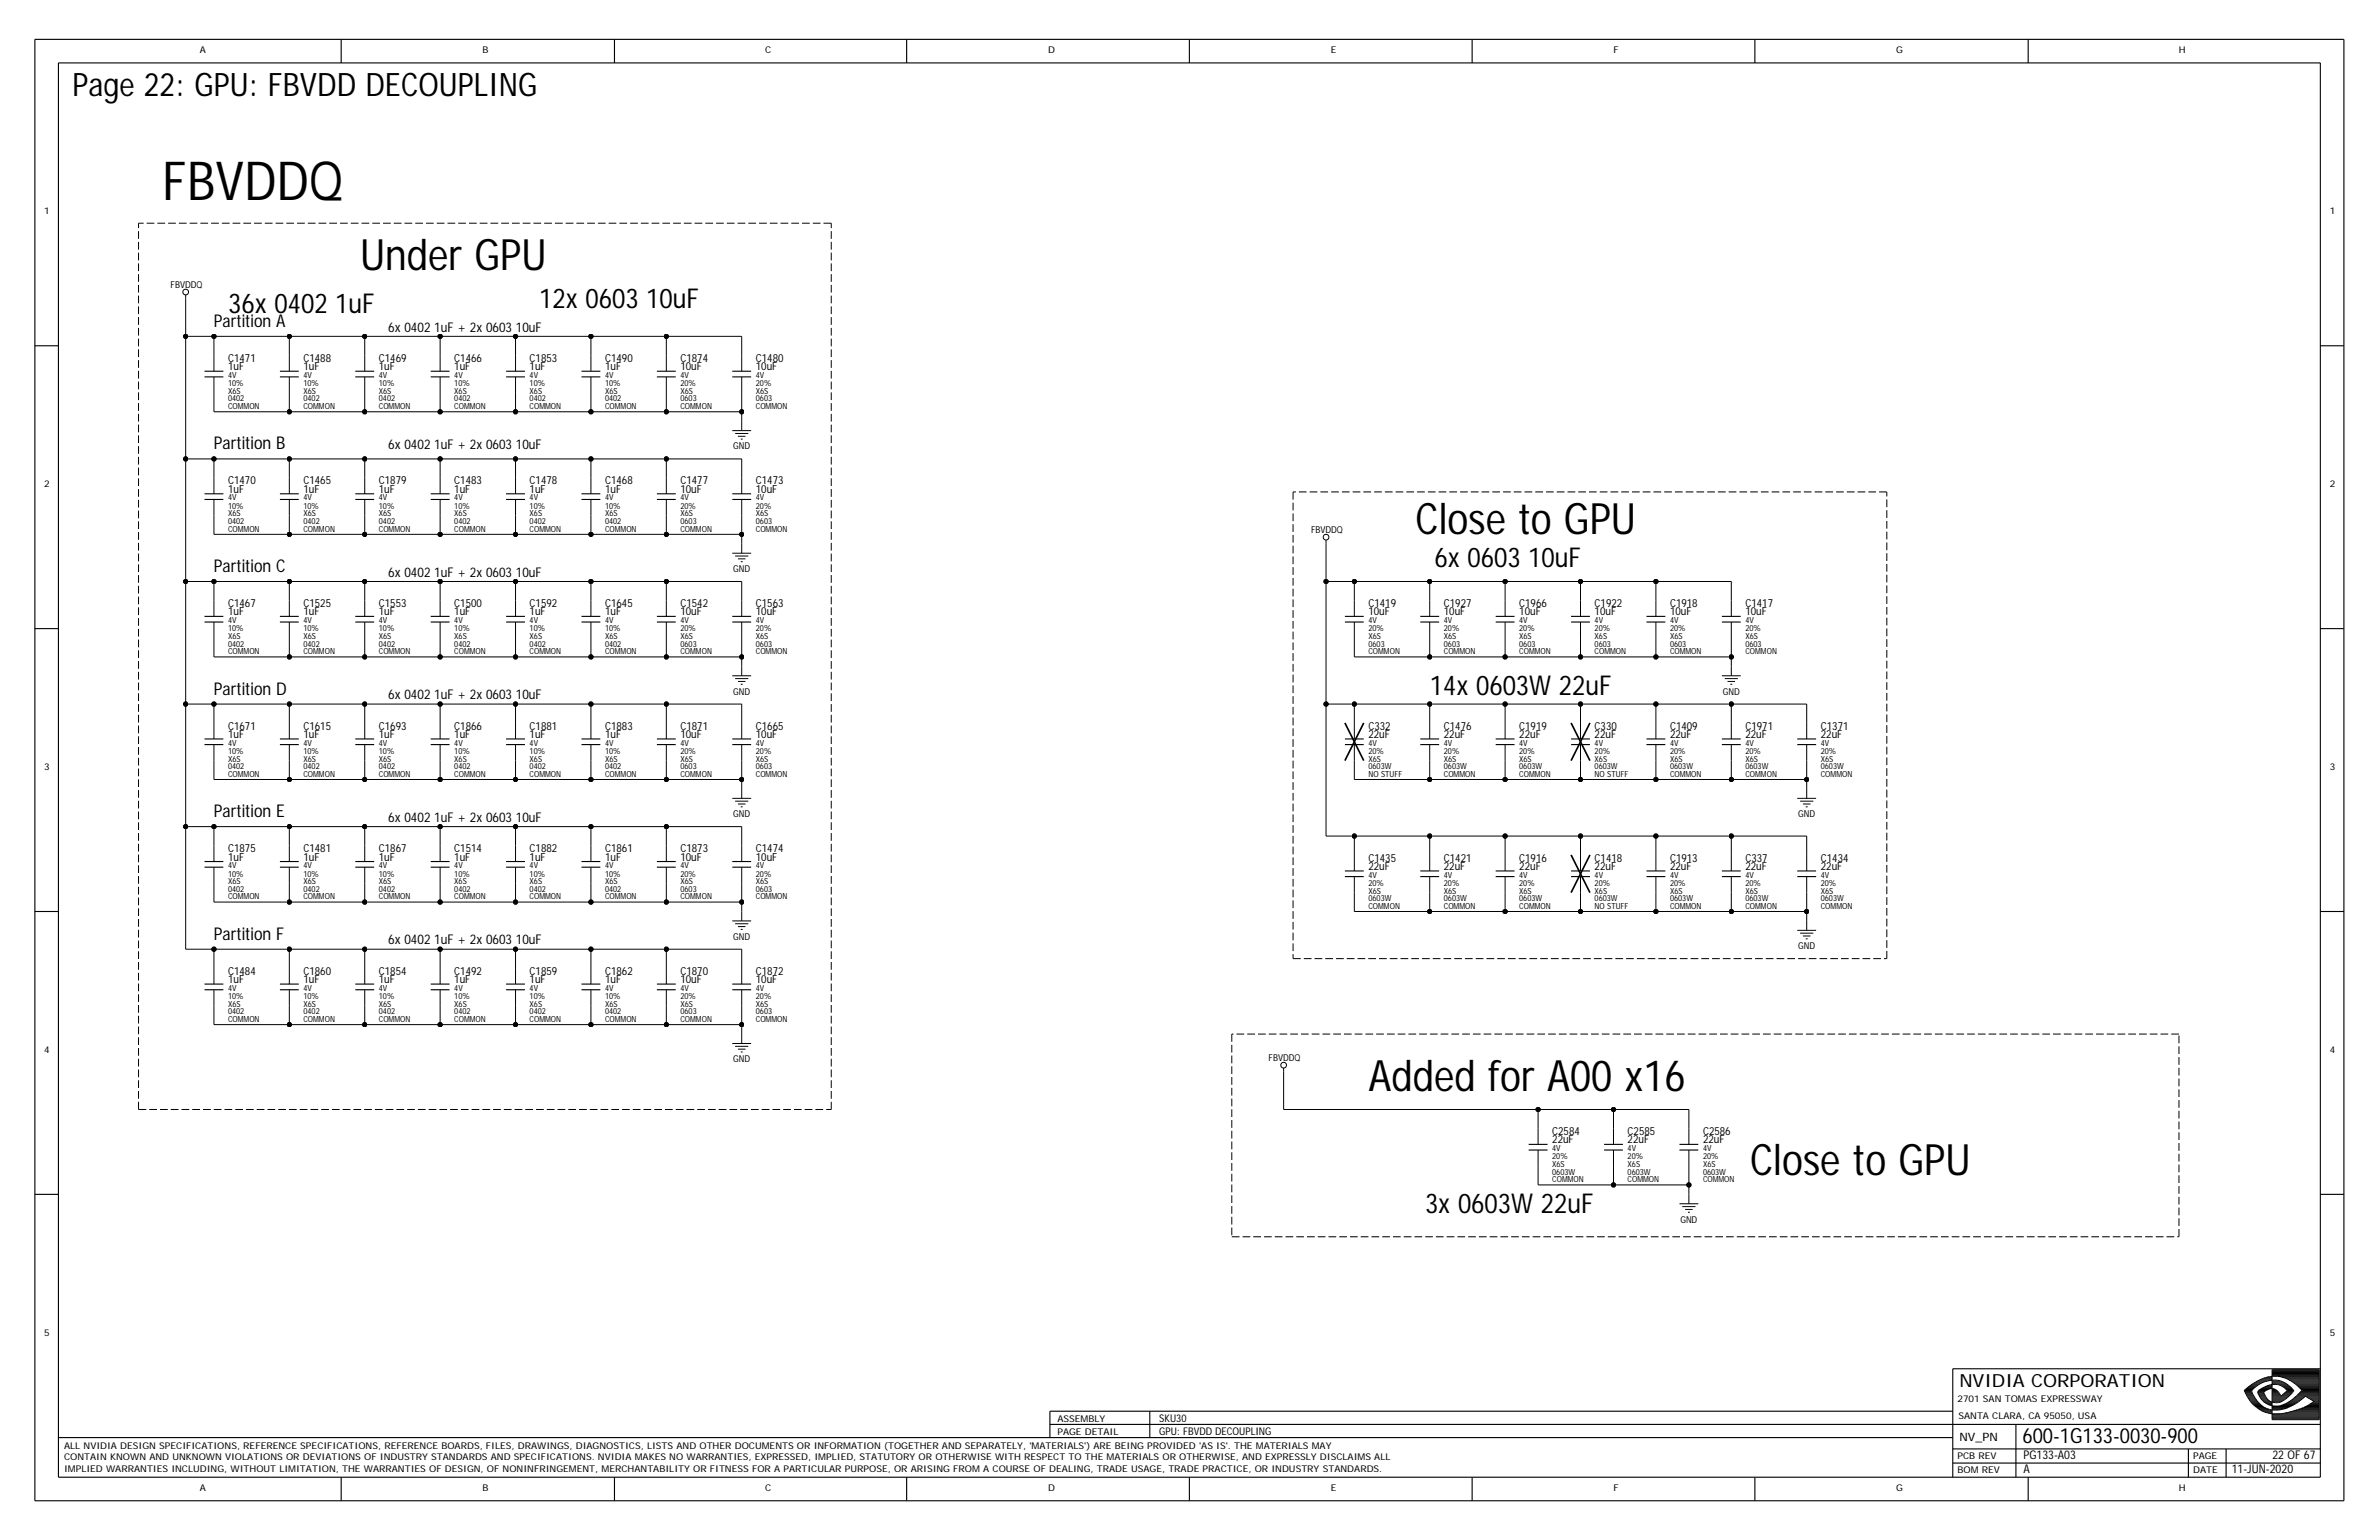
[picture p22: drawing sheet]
<svg xmlns="http://www.w3.org/2000/svg" width="432mm" height="279mm" viewBox="0 0 432 279" stroke-linecap="round" stroke-linejoin="round" font-family="sans-serif">
<defs><g id="words">
<text font-size="9.8" x="29.4" y="36.2">FBVDDQ</text>
<g font-size="7.8">
<text x="65.3" y="49">Under GPU</text>
<text x="256.9" y="96.9">Close to GPU</text>
<text x="248.4" y="197.9">Added for A00 x16</text>
<text x="317.7" y="213.3">Close to GPU</text>
</g>
<text font-size="5.9" x="13.2" y="17.4">Page 22: GPU: FBVDD DECOUPLING</text>
<g font-size="5">
<text x="41.4" y="56.7">36x 0402 1uF</text>
<text x="97.8" y="55.9">12x 0603 10uF</text>
<text x="260.4" y="102.9">6x 0603 10uF</text>
<text x="259.5" y="126">14x 0603W 22uF</text>
<text x="258.6" y="220.1">3x 0603W 22uF</text>
</g>
<text font-size="3.8" x="367.1" y="261.8">600-1G133-0030-900</text>
<text font-size="3.3" x="355.6" y="251.6">NVIDIA CORPORATION</text>
<g font-size="3.2">
<text x="38.8" y="59.3">Partition A</text>
<text x="38.8" y="81.6">Partition B</text>
<text x="38.8" y="103.8">Partition C</text>
<text x="38.8" y="126">Partition D</text>
<text x="38.8" y="148.3">Partition E</text>
<text x="38.8" y="170.5">Partition F</text>
</g>
<g font-size="2.4">
<text x="70.5" y="60.2">6x 0402 1uF + 2x 0603 10uF</text>
<text x="70.5" y="81.6">6x 0402 1uF + 2x 0603 10uF</text>
<text x="70.5" y="104.6">6x 0402 1uF + 2x 0603 10uF</text>
<text x="70.5" y="126.9">6x 0402 1uF + 2x 0603 10uF</text>
<text x="70.5" y="149.1">6x 0402 1uF + 2x 0603 10uF</text>
<text x="70.5" y="171.4">6x 0402 1uF + 2x 0603 10uF</text>
</g>
<g font-size="2.2">
<text x="367.3" y="267.3">A</text>
<text x="367.3" y="264.8">PG133-A03</text>
<text x="405.1" y="267.3">11-JUN-2020</text>
<text x="412.5" y="264.8">22 OF 67</text>
</g>
<text font-size="2.1" x="355.6" y="261.5">NV_PN</text>
<g font-size="2">
<text x="41.4" y="65.6">C1471</text>
<text x="55.1" y="65.6">C1488</text>
<text x="68.8" y="65.6">C1469</text>
<text x="82.5" y="65.6">C1466</text>
<text x="96.1" y="65.6">C1853</text>
<text x="109.8" y="65.6">C1490</text>
<text x="123.5" y="65.6">C1874</text>
<text x="137.2" y="65.6">C1480</text>
<text x="41.4" y="67.2">1uF</text>
<text x="55.1" y="67.2">1uF</text>
<text x="68.8" y="67.2">1uF</text>
<text x="82.5" y="67.2">1uF</text>
<text x="96.1" y="67.2">1uF</text>
<text x="109.8" y="67.2">1uF</text>
<text x="123.5" y="67.2">10uF</text>
<text x="137.2" y="67.2">10uF</text>
<text x="41.4" y="89.4">1uF</text>
<text x="41.4" y="87.9">C1470</text>
<text x="55.1" y="89.4">1uF</text>
<text x="55.1" y="87.9">C1465</text>
<text x="68.8" y="89.4">1uF</text>
<text x="68.8" y="87.9">C1879</text>
<text x="82.5" y="89.4">1uF</text>
<text x="82.5" y="87.9">C1483</text>
<text x="96.1" y="89.4">1uF</text>
<text x="96.1" y="87.9">C1478</text>
<text x="109.8" y="89.4">1uF</text>
<text x="109.8" y="87.9">C1468</text>
<text x="123.5" y="89.4">10uF</text>
<text x="123.5" y="87.9">C1477</text>
<text x="137.2" y="89.4">10uF</text>
<text x="137.2" y="87.9">C1473</text>
<text x="41.4" y="111.7">1uF</text>
<text x="41.4" y="110.1">C1467</text>
<text x="55.1" y="111.7">1uF</text>
<text x="55.1" y="110.1">C1525</text>
<text x="68.8" y="111.7">1uF</text>
<text x="68.8" y="110.1">C1553</text>
<text x="82.5" y="111.7">1uF</text>
<text x="82.5" y="110.1">C1500</text>
<text x="96.1" y="111.7">1uF</text>
<text x="96.1" y="110.1">C1592</text>
<text x="109.8" y="111.7">1uF</text>
<text x="109.8" y="110.1">C1645</text>
<text x="123.5" y="111.7">10uF</text>
<text x="123.5" y="110.1">C1542</text>
<text x="137.2" y="111.7">10uF</text>
<text x="137.2" y="110.1">C1563</text>
<text x="248.4" y="111.7">10uF</text>
<text x="248.4" y="110.1">C1419</text>
<text x="262.1" y="111.7">10uF</text>
<text x="262.1" y="110.1">C1927</text>
<text x="275.8" y="111.7">10uF</text>
<text x="275.8" y="110.1">C1966</text>
<text x="289.4" y="111.7">10uF</text>
<text x="289.4" y="110.1">C1922</text>
<text x="303.1" y="110.1">C1918</text>
<text x="303.1" y="111.7">10uF</text>
<text x="316.8" y="111.7">10uF</text>
<text x="316.8" y="110.1">C1417</text>
<text x="41.4" y="133.9">1uF</text>
<text x="41.4" y="132.4">C1671</text>
<text x="55.1" y="133.9">1uF</text>
<text x="55.1" y="132.4">C1615</text>
<text x="68.8" y="133.9">1uF</text>
<text x="68.8" y="132.4">C1693</text>
<text x="82.5" y="133.9">1uF</text>
<text x="82.5" y="132.4">C1866</text>
<text x="96.1" y="133.9">1uF</text>
<text x="96.1" y="132.4">C1881</text>
<text x="109.8" y="133.9">1uF</text>
<text x="109.8" y="132.4">C1883</text>
<text x="123.5" y="133.9">10uF</text>
<text x="123.5" y="132.4">C1871</text>
<text x="137.2" y="133.9">10uF</text>
<text x="137.2" y="132.4">C1665</text>
<text x="248.4" y="133.9">22uF</text>
<text x="248.4" y="132.4">C332</text>
<text x="262.1" y="133.9">22uF</text>
<text x="262.1" y="132.4">C1476</text>
<text x="275.8" y="133.9">22uF</text>
<text x="275.8" y="132.4">C1919</text>
<text x="289.4" y="133.9">22uF</text>
<text x="289.4" y="132.4">C330</text>
<text x="303.1" y="132.4">C1409</text>
<text x="303.1" y="133.9">22uF</text>
<text x="316.8" y="132.4">C1971</text>
<text x="316.8" y="133.9">22uF</text>
<text x="330.5" y="132.4">C1371</text>
<text x="330.5" y="133.9">22uF</text>
<text x="41.4" y="154.6">C1875</text>
<text x="55.1" y="154.6">C1481</text>
<text x="68.8" y="154.6">C1867</text>
<text x="82.5" y="154.6">C1514</text>
<text x="96.1" y="154.6">C1882</text>
<text x="109.8" y="154.6">C1861</text>
<text x="123.5" y="154.6">C1873</text>
<text x="137.2" y="154.6">C1474</text>
<text x="41.4" y="156.1">1uF</text>
<text x="55.1" y="156.1">1uF</text>
<text x="68.8" y="156.1">1uF</text>
<text x="82.5" y="156.1">1uF</text>
<text x="96.1" y="156.1">1uF</text>
<text x="109.8" y="156.1">1uF</text>
<text x="123.5" y="156.1">10uF</text>
<text x="137.2" y="156.1">10uF</text>
<text x="248.4" y="157.8">22uF</text>
<text x="248.4" y="156.3">C1435</text>
<text x="262.1" y="157.8">22uF</text>
<text x="262.1" y="156.3">C1421</text>
<text x="275.8" y="157.8">22uF</text>
<text x="275.8" y="156.3">C1916</text>
<text x="289.4" y="157.8">22uF</text>
<text x="289.4" y="156.3">C1418</text>
<text x="303.1" y="156.3">C1913</text>
<text x="303.1" y="157.8">22uF</text>
<text x="316.8" y="156.3">C337</text>
<text x="316.8" y="157.8">22uF</text>
<text x="330.5" y="156.3">C1434</text>
<text x="330.5" y="157.8">22uF</text>
<text x="41.4" y="178.4">1uF</text>
<text x="41.4" y="176.8">C1484</text>
<text x="55.1" y="178.4">1uF</text>
<text x="55.1" y="176.8">C1860</text>
<text x="68.8" y="178.4">1uF</text>
<text x="68.8" y="176.8">C1854</text>
<text x="82.5" y="178.4">1uF</text>
<text x="82.5" y="176.8">C1492</text>
<text x="96.1" y="178.4">1uF</text>
<text x="96.1" y="176.8">C1859</text>
<text x="109.8" y="178.4">1uF</text>
<text x="109.8" y="176.8">C1862</text>
<text x="123.5" y="178.4">10uF</text>
<text x="123.5" y="176.8">C1870</text>
<text x="137.2" y="178.4">10uF</text>
<text x="137.2" y="176.8">C1872</text>
<text x="281.7" y="205.9">C2584</text>
<text x="281.7" y="207.5">22uF</text>
<text x="295.4" y="205.9">C2585</text>
<text x="295.4" y="207.5">22uF</text>
<text x="309.1" y="205.9">C2586</text>
<text x="309.1" y="207.5">22uF</text>
</g>
<g font-size="1.9">
<text x="210.4" y="257.9">SKU30</text>
<text x="210.4" y="260.3">GPU: FBVDD DECOUPLING</text>
</g>
<g font-size="1.7">
<text x="36.3" y="9.7">A</text>
<text x="87.6" y="9.7">B</text>
<text x="138.9" y="9.7">C</text>
<text x="190.2" y="9.7">D</text>
<text x="241.5" y="9.7">E</text>
<text x="292.9" y="9.7">F</text>
<text x="344.2" y="9.7">G</text>
<text x="395.5" y="9.7">H</text>
<text x="8" y="38.8">1</text>
<text x="422.9" y="38.8">1</text>
<text x="31" y="52.3">FBVDDQ</text>
<text x="133.1" y="81.6">GND</text>
<text x="8" y="88.4">2</text>
<text x="422.9" y="88.4">2</text>
<text x="238" y="96.8">FBVDDQ</text>
<text x="133.1" y="103.8">GND</text>
<text x="133.1" y="126">GND</text>
<text x="312.7" y="126">GND</text>
<text x="8" y="139.7">3</text>
<text x="422.9" y="139.7">3</text>
<text x="133.1" y="148.3">GND</text>
<text x="326.4" y="148.3">GND</text>
<text x="133.1" y="170.5">GND</text>
<text x="326.4" y="172.2">GND</text>
<text x="8" y="191">4</text>
<text x="422.9" y="191">4</text>
<text x="133.1" y="192.7">GND</text>
<text x="230.3" y="192.6">FBVDDQ</text>
<text x="305" y="221.8">GND</text>
<text x="8" y="242.3">5</text>
<text x="422.9" y="242.3">5</text>
<text x="191.9" y="257.9">ASSEMBLY</text>
<text x="355.3" y="254.3">2701 SAN TOMAS EXPRESSWAY</text>
<text x="355.5" y="257.4">SANTA CLARA, CA 95050, USA</text>
<text x="11.6" y="262.9">ALL NVIDIA DESIGN SPECIFICATIONS, REFERENCE SPECIFICATIONS, REFERENCE BOARDS, FILES, DRAWINGS, DIAGNOSTICS, LISTS AND OTHER DOCUMENTS OR INFORMATION (TOGETHER AND SEPARATELY, 'MATERIALS') ARE BEING PROVIDED 'AS IS'. THE MATERIALS MAY</text>
<text x="191.9" y="260.3">PAGE DETAIL</text>
<text x="11.6" y="264.9">CONTAIN KNOWN AND UNKNOWN VIOLATIONS OR DEVIATIONS OF INDUSTRY STANDARDS AND SPECIFICATIONS. NVIDIA MAKES NO WARRANTIES, EXPRESSED, IMPLIED, STATUTORY OR OTHERWISE WITH RESPECT TO THE MATERIALS OR OTHERWISE, AND EXPRESSLY DISCLAIMS ALL</text>
<text x="11.6" y="267.2">IMPLIED WARRANTIES INCLUDING, WITHOUT LIMITATION, THE WARRANTIES OF DESIGN, OF NONINFRINGEMENT, MERCHANTABILITY OR FITNESS FOR A PARTICULAR PURPOSE, OR ARISING FROM A COURSE OF DEALING, TRADE USAGE, TRADE PRACTICE, OR INDUSTRY STANDARDS.</text>
<text x="355.3" y="267.3">BOM REV</text>
<text x="355.3" y="264.8">PCB REV</text>
<text x="398.1" y="264.8">PAGE</text>
<text x="398.1" y="267.3">DATE</text>
<text x="36.3" y="270.6">A</text>
<text x="87.6" y="270.6">B</text>
<text x="138.9" y="270.6">C</text>
<text x="190.2" y="270.6">D</text>
<text x="241.5" y="270.6">E</text>
<text x="292.9" y="270.6">F</text>
<text x="344.2" y="270.6">G</text>
<text x="395.5" y="270.6">H</text>
</g>
<g font-size="1.5">
<text x="41.4" y="71.5">X6S</text>
<text x="41.4" y="70.1">10%</text>
<text x="41.4" y="68.5">4V</text>
<text x="55.1" y="71.5">X6S</text>
<text x="55.1" y="70.1">10%</text>
<text x="55.1" y="68.5">4V</text>
<text x="68.8" y="71.5">X6S</text>
<text x="68.8" y="70.1">10%</text>
<text x="68.8" y="68.5">4V</text>
<text x="82.5" y="70.1">10%</text>
<text x="82.5" y="68.5">4V</text>
<text x="82.5" y="71.5">X6S</text>
<text x="96.1" y="70.1">10%</text>
<text x="96.1" y="68.5">4V</text>
<text x="96.1" y="71.5">X6S</text>
<text x="109.8" y="68.5">4V</text>
<text x="109.8" y="70.1">10%</text>
<text x="109.8" y="71.5">X6S</text>
<text x="123.5" y="70.1">20%</text>
<text x="123.5" y="71.5">X6S</text>
<text x="123.5" y="68.5">4V</text>
<text x="137.2" y="71.5">X6S</text>
<text x="137.2" y="70.1">20%</text>
<text x="137.2" y="68.5">4V</text>
<text x="41.4" y="74.2">COMMON</text>
<text x="41.4" y="72.8">0402</text>
<text x="55.1" y="74.2">COMMON</text>
<text x="55.1" y="72.8">0402</text>
<text x="68.8" y="72.8">0402</text>
<text x="68.8" y="74.2">COMMON</text>
<text x="82.5" y="74.2">COMMON</text>
<text x="82.5" y="72.8">0402</text>
<text x="96.1" y="72.8">0402</text>
<text x="96.1" y="74.2">COMMON</text>
<text x="109.8" y="74.2">COMMON</text>
<text x="109.8" y="72.8">0402</text>
<text x="123.5" y="74.2">COMMON</text>
<text x="123.5" y="72.8">0603</text>
<text x="137.2" y="72.8">0603</text>
<text x="137.2" y="74.2">COMMON</text>
<text x="41.4" y="93.7">X6S</text>
<text x="41.4" y="95.1">0402</text>
<text x="41.4" y="92.3">10%</text>
<text x="41.4" y="90.8">4V</text>
<text x="55.1" y="93.7">X6S</text>
<text x="55.1" y="95.1">0402</text>
<text x="55.1" y="92.3">10%</text>
<text x="55.1" y="90.8">4V</text>
<text x="68.8" y="90.8">4V</text>
<text x="68.8" y="95.1">0402</text>
<text x="68.8" y="93.7">X6S</text>
<text x="68.8" y="92.3">10%</text>
<text x="82.5" y="92.3">10%</text>
<text x="82.5" y="90.8">4V</text>
<text x="82.5" y="95.1">0402</text>
<text x="82.5" y="93.7">X6S</text>
<text x="96.1" y="92.3">10%</text>
<text x="96.1" y="90.8">4V</text>
<text x="96.1" y="93.7">X6S</text>
<text x="96.1" y="95.1">0402</text>
<text x="109.8" y="92.3">10%</text>
<text x="109.8" y="90.8">4V</text>
<text x="109.8" y="93.7">X6S</text>
<text x="109.8" y="95.1">0402</text>
<text x="123.5" y="90.8">4V</text>
<text x="123.5" y="95.1">0603</text>
<text x="123.5" y="93.7">X6S</text>
<text x="123.5" y="92.3">20%</text>
<text x="137.2" y="92.3">20%</text>
<text x="137.2" y="93.7">X6S</text>
<text x="137.2" y="95.1">0603</text>
<text x="137.2" y="90.8">4V</text>
<text x="41.4" y="96.4">COMMON</text>
<text x="55.1" y="96.4">COMMON</text>
<text x="68.8" y="96.4">COMMON</text>
<text x="82.5" y="96.4">COMMON</text>
<text x="96.1" y="96.4">COMMON</text>
<text x="109.8" y="96.4">COMMON</text>
<text x="123.5" y="96.4">COMMON</text>
<text x="137.2" y="96.4">COMMON</text>
<text x="41.4" y="113">4V</text>
<text x="55.1" y="113">4V</text>
<text x="68.8" y="113">4V</text>
<text x="82.5" y="113">4V</text>
<text x="96.1" y="113">4V</text>
<text x="109.8" y="113">4V</text>
<text x="123.5" y="113">4V</text>
<text x="137.2" y="113">4V</text>
<text x="248.4" y="113">4V</text>
<text x="262.1" y="113">4V</text>
<text x="275.8" y="113">4V</text>
<text x="289.4" y="113">4V</text>
<text x="303.1" y="113">4V</text>
<text x="316.8" y="113">4V</text>
<text x="41.4" y="118.7">COMMON</text>
<text x="41.4" y="117.3">0402</text>
<text x="41.4" y="115.9">X6S</text>
<text x="41.4" y="114.6">10%</text>
<text x="55.1" y="118.7">COMMON</text>
<text x="55.1" y="117.3">0402</text>
<text x="55.1" y="115.9">X6S</text>
<text x="55.1" y="114.6">10%</text>
<text x="68.8" y="117.3">0402</text>
<text x="68.8" y="115.9">X6S</text>
<text x="68.8" y="118.7">COMMON</text>
<text x="68.8" y="114.6">10%</text>
<text x="82.5" y="114.6">10%</text>
<text x="82.5" y="117.3">0402</text>
<text x="82.5" y="118.7">COMMON</text>
<text x="82.5" y="115.9">X6S</text>
<text x="96.1" y="114.6">10%</text>
<text x="96.1" y="115.9">X6S</text>
<text x="96.1" y="117.3">0402</text>
<text x="96.1" y="118.7">COMMON</text>
<text x="109.8" y="114.6">10%</text>
<text x="109.8" y="115.9">X6S</text>
<text x="109.8" y="117.3">0402</text>
<text x="109.8" y="118.7">COMMON</text>
<text x="123.5" y="114.6">20%</text>
<text x="123.5" y="118.7">COMMON</text>
<text x="123.5" y="117.3">0603</text>
<text x="123.5" y="115.9">X6S</text>
<text x="137.2" y="117.3">0603</text>
<text x="137.2" y="118.7">COMMON</text>
<text x="137.2" y="115.9">X6S</text>
<text x="137.2" y="114.6">20%</text>
<text x="248.4" y="114.6">20%</text>
<text x="248.4" y="117.3">0603</text>
<text x="248.4" y="118.7">COMMON</text>
<text x="248.4" y="115.9">X6S</text>
<text x="262.1" y="115.9">X6S</text>
<text x="262.1" y="117.3">0603</text>
<text x="262.1" y="118.7">COMMON</text>
<text x="262.1" y="114.6">20%</text>
<text x="275.8" y="118.7">COMMON</text>
<text x="275.8" y="117.3">0603</text>
<text x="275.8" y="115.9">X6S</text>
<text x="275.8" y="114.6">20%</text>
<text x="289.4" y="114.6">20%</text>
<text x="289.4" y="118.7">COMMON</text>
<text x="289.4" y="115.9">X6S</text>
<text x="289.4" y="117.3">0603</text>
<text x="303.1" y="117.3">0603</text>
<text x="303.1" y="118.7">COMMON</text>
<text x="303.1" y="114.6">20%</text>
<text x="303.1" y="115.9">X6S</text>
<text x="316.8" y="114.6">20%</text>
<text x="316.8" y="118.7">COMMON</text>
<text x="316.8" y="115.9">X6S</text>
<text x="316.8" y="117.3">0603</text>
<text x="41.4" y="136.8">10%</text>
<text x="41.4" y="135.3">4V</text>
<text x="55.1" y="136.8">10%</text>
<text x="55.1" y="135.3">4V</text>
<text x="68.8" y="136.8">10%</text>
<text x="68.8" y="135.3">4V</text>
<text x="82.5" y="136.8">10%</text>
<text x="82.5" y="135.3">4V</text>
<text x="96.1" y="136.8">10%</text>
<text x="96.1" y="135.3">4V</text>
<text x="109.8" y="135.3">4V</text>
<text x="109.8" y="136.8">10%</text>
<text x="123.5" y="136.8">20%</text>
<text x="123.5" y="135.3">4V</text>
<text x="137.2" y="135.3">4V</text>
<text x="137.2" y="136.8">20%</text>
<text x="248.4" y="136.8">20%</text>
<text x="248.4" y="135.3">4V</text>
<text x="262.1" y="135.3">4V</text>
<text x="262.1" y="136.8">20%</text>
<text x="275.8" y="136.8">20%</text>
<text x="275.8" y="135.3">4V</text>
<text x="289.4" y="136.8">20%</text>
<text x="289.4" y="135.3">4V</text>
<text x="303.1" y="136.8">20%</text>
<text x="303.1" y="135.3">4V</text>
<text x="316.8" y="136.8">20%</text>
<text x="316.8" y="135.3">4V</text>
<text x="330.5" y="135.3">4V</text>
<text x="330.5" y="136.8">20%</text>
<text x="41.4" y="140.9">COMMON</text>
<text x="41.4" y="138.2">X6S</text>
<text x="41.4" y="139.5">0402</text>
<text x="55.1" y="138.2">X6S</text>
<text x="55.1" y="140.9">COMMON</text>
<text x="55.1" y="139.5">0402</text>
<text x="68.8" y="139.5">0402</text>
<text x="68.8" y="140.9">COMMON</text>
<text x="68.8" y="138.2">X6S</text>
<text x="82.5" y="140.9">COMMON</text>
<text x="82.5" y="139.5">0402</text>
<text x="82.5" y="138.2">X6S</text>
<text x="96.1" y="140.9">COMMON</text>
<text x="96.1" y="138.2">X6S</text>
<text x="96.1" y="139.5">0402</text>
<text x="109.8" y="138.2">X6S</text>
<text x="109.8" y="140.9">COMMON</text>
<text x="109.8" y="139.5">0402</text>
<text x="123.5" y="140.9">COMMON</text>
<text x="123.5" y="138.2">X6S</text>
<text x="123.5" y="139.5">0603</text>
<text x="137.2" y="140.9">COMMON</text>
<text x="137.2" y="139.5">0603</text>
<text x="137.2" y="138.2">X6S</text>
<text x="248.4" y="140.9">NO STUFF</text>
<text x="248.4" y="139.5">0603W</text>
<text x="248.4" y="138.2">X6S</text>
<text x="262.1" y="139.5">0603W</text>
<text x="262.1" y="140.9">COMMON</text>
<text x="262.1" y="138.2">X6S</text>
<text x="275.8" y="138.2">X6S</text>
<text x="275.8" y="140.9">COMMON</text>
<text x="275.8" y="139.5">0603W</text>
<text x="289.4" y="140.9">NO STUFF</text>
<text x="289.4" y="139.5">0603W</text>
<text x="289.4" y="138.2">X6S</text>
<text x="303.1" y="138.2">X6S</text>
<text x="303.1" y="139.5">0603W</text>
<text x="303.1" y="140.9">COMMON</text>
<text x="316.8" y="139.5">0603W</text>
<text x="316.8" y="138.2">X6S</text>
<text x="316.8" y="140.9">COMMON</text>
<text x="330.5" y="140.9">COMMON</text>
<text x="330.5" y="138.2">X6S</text>
<text x="330.5" y="139.5">0603W</text>
<text x="41.4" y="160.4">X6S</text>
<text x="41.4" y="161.8">0402</text>
<text x="41.4" y="159">10%</text>
<text x="41.4" y="157.5">4V</text>
<text x="55.1" y="160.4">X6S</text>
<text x="55.1" y="161.8">0402</text>
<text x="55.1" y="159">10%</text>
<text x="55.1" y="157.5">4V</text>
<text x="68.8" y="160.4">X6S</text>
<text x="68.8" y="161.8">0402</text>
<text x="68.8" y="159">10%</text>
<text x="68.8" y="157.5">4V</text>
<text x="82.5" y="159">10%</text>
<text x="82.5" y="157.5">4V</text>
<text x="82.5" y="160.4">X6S</text>
<text x="82.5" y="161.8">0402</text>
<text x="96.1" y="157.5">4V</text>
<text x="96.1" y="159">10%</text>
<text x="96.1" y="160.4">X6S</text>
<text x="96.1" y="161.8">0402</text>
<text x="109.8" y="159">10%</text>
<text x="109.8" y="157.5">4V</text>
<text x="109.8" y="160.4">X6S</text>
<text x="109.8" y="161.8">0402</text>
<text x="123.5" y="157.5">4V</text>
<text x="123.5" y="160.4">X6S</text>
<text x="123.5" y="161.8">0603</text>
<text x="123.5" y="159">20%</text>
<text x="137.2" y="160.4">X6S</text>
<text x="137.2" y="161.8">0603</text>
<text x="137.2" y="159">20%</text>
<text x="137.2" y="157.5">4V</text>
<text x="248.4" y="159.2">4V</text>
<text x="248.4" y="160.8">20%</text>
<text x="262.1" y="159.2">4V</text>
<text x="262.1" y="160.8">20%</text>
<text x="275.8" y="159.2">4V</text>
<text x="275.8" y="160.8">20%</text>
<text x="289.4" y="160.8">20%</text>
<text x="289.4" y="159.2">4V</text>
<text x="303.1" y="160.8">20%</text>
<text x="303.1" y="159.2">4V</text>
<text x="316.8" y="159.2">4V</text>
<text x="316.8" y="160.8">20%</text>
<text x="330.5" y="160.8">20%</text>
<text x="330.5" y="159.2">4V</text>
<text x="41.4" y="163.1">COMMON</text>
<text x="55.1" y="163.1">COMMON</text>
<text x="68.8" y="163.1">COMMON</text>
<text x="82.5" y="163.1">COMMON</text>
<text x="96.1" y="163.1">COMMON</text>
<text x="109.8" y="163.1">COMMON</text>
<text x="123.5" y="163.1">COMMON</text>
<text x="137.2" y="163.1">COMMON</text>
<text x="248.4" y="164.9">COMMON</text>
<text x="248.4" y="163.5">0603W</text>
<text x="248.4" y="162.1">X6S</text>
<text x="262.1" y="163.5">0603W</text>
<text x="262.1" y="162.1">X6S</text>
<text x="262.1" y="164.9">COMMON</text>
<text x="275.8" y="163.5">0603W</text>
<text x="275.8" y="164.9">COMMON</text>
<text x="275.8" y="162.1">X6S</text>
<text x="289.4" y="164.9">NO STUFF</text>
<text x="289.4" y="163.5">0603W</text>
<text x="289.4" y="162.1">X6S</text>
<text x="303.1" y="164.9">COMMON</text>
<text x="303.1" y="162.1">X6S</text>
<text x="303.1" y="163.5">0603W</text>
<text x="316.8" y="162.1">X6S</text>
<text x="316.8" y="163.5">0603W</text>
<text x="316.8" y="164.9">COMMON</text>
<text x="330.5" y="163.5">0603W</text>
<text x="330.5" y="164.9">COMMON</text>
<text x="330.5" y="162.1">X6S</text>
<text x="41.4" y="179.7">4V</text>
<text x="55.1" y="179.7">4V</text>
<text x="68.8" y="179.7">4V</text>
<text x="82.5" y="179.7">4V</text>
<text x="96.1" y="179.7">4V</text>
<text x="109.8" y="179.7">4V</text>
<text x="123.5" y="179.7">4V</text>
<text x="137.2" y="179.7">4V</text>
<text x="41.4" y="181.3">10%</text>
<text x="41.4" y="182.6">X6S</text>
<text x="41.4" y="185.4">COMMON</text>
<text x="41.4" y="184">0402</text>
<text x="55.1" y="181.3">10%</text>
<text x="55.1" y="185.4">COMMON</text>
<text x="55.1" y="182.6">X6S</text>
<text x="55.1" y="184">0402</text>
<text x="68.8" y="181.3">10%</text>
<text x="68.8" y="185.4">COMMON</text>
<text x="68.8" y="182.6">X6S</text>
<text x="68.8" y="184">0402</text>
<text x="82.5" y="181.3">10%</text>
<text x="82.5" y="185.4">COMMON</text>
<text x="82.5" y="182.6">X6S</text>
<text x="82.5" y="184">0402</text>
<text x="96.1" y="181.3">10%</text>
<text x="96.1" y="185.4">COMMON</text>
<text x="96.1" y="182.6">X6S</text>
<text x="96.1" y="184">0402</text>
<text x="109.8" y="181.3">10%</text>
<text x="109.8" y="185.4">COMMON</text>
<text x="109.8" y="182.6">X6S</text>
<text x="109.8" y="184">0402</text>
<text x="123.5" y="182.6">X6S</text>
<text x="123.5" y="184">0603</text>
<text x="123.5" y="185.4">COMMON</text>
<text x="123.5" y="181.3">20%</text>
<text x="137.2" y="181.3">20%</text>
<text x="137.2" y="184">0603</text>
<text x="137.2" y="185.4">COMMON</text>
<text x="137.2" y="182.6">X6S</text>
<text x="281.7" y="208.8">4V</text>
<text x="295.4" y="208.8">4V</text>
<text x="309.1" y="208.8">4V</text>
<text x="281.7" y="214.5">COMMON</text>
<text x="281.7" y="213.1">0603W</text>
<text x="281.7" y="211.7">X6S</text>
<text x="281.7" y="210.4">20%</text>
<text x="295.4" y="214.5">COMMON</text>
<text x="295.4" y="210.4">20%</text>
<text x="295.4" y="211.7">X6S</text>
<text x="295.4" y="213.1">0603W</text>
<text x="309.1" y="211.7">X6S</text>
<text x="309.1" y="214.5">COMMON</text>
<text x="309.1" y="210.4">20%</text>
<text x="309.1" y="213.1">0603W</text>
</g>
</g></defs>
<g fill="none" stroke="#000" stroke-width=".18">
<path d="M33.7 54.2v6.8zM33.7 53.5v.7zM33.7 61v22.3zM33.7 61h5.1zM38.8 61h13.7zM38.8 61v3.4zM38.8 74.7h13.7zM38.8 71.3v3.4zM38.8 68.4v2.9zM38.8 64.4v3zM52.5 61h13.7zM52.5 61v3.4z"/>
<path d="M52.5 74.7h13.7zM52.5 71.3v3.4zM52.5 68.4v2.9zM52.5 64.4v3zM66.2 61h13.7zM66.2 61v3.4zM66.2 74.7h13.7zM66.2 71.3v3.4zM66.2 68.4v2.9zM66.2 64.4v3zM79.9 61h13.7zM79.9 61v3.4z"/>
<path d="M79.9 74.7h13.7zM79.9 71.3v3.4zM79.9 68.4v2.9zM79.9 64.4v3zM93.6 61h13.7zM93.6 61v3.4zM93.6 74.7h13.7zM93.6 71.3v3.4zM93.6 68.4v2.9zM93.6 64.4v3zM107.3 61h13.6zM107.3 61v3.4z"/>
<path d="M107.3 74.7h13.6zM107.3 71.3v3.4zM107.3 68.4v2.9zM107.3 64.4v3zM120.9 61h13.7zM120.9 61v3.4zM120.9 74.7h13.7zM120.9 71.3v3.4zM120.9 68.4v2.9zM120.9 64.4v3zM132.9 78.1h3.4zM133.4 78.6h2.4z"/>
<path d="M133.9 79.2h1.4zM134.5 79.7h.3zM134.6 61v3.4zM134.6 71.3v3.4zM134.6 74.7v1.7zM134.6 76.4v1.7zM134.6 68.4v2.9zM134.6 64.4v3zM33.7 83.3v22.2zM33.7 83.3h5.1zM38.8 83.3h13.7zM38.8 83.3v3.4z"/>
<path d="M38.8 96.9h13.7zM38.8 93.5v3.4zM38.8 90.6v2.9zM38.8 86.7v2.9zM52.5 83.3h13.7zM52.5 83.3v3.4zM52.5 96.9h13.7zM52.5 93.5v3.4zM52.5 90.6v2.9zM52.5 86.7v2.9zM66.2 83.3h13.7zM66.2 83.3v3.4z"/>
<path d="M66.2 96.9h13.7zM66.2 93.5v3.4zM66.2 90.6v2.9zM66.2 86.7v2.9zM79.9 83.3h13.7zM79.9 83.3v3.4zM79.9 96.9h13.7zM79.9 93.5v3.4zM79.9 90.6v2.9zM79.9 86.7v2.9zM93.6 83.3h13.7zM93.6 83.3v3.4z"/>
<path d="M93.6 96.9h13.7zM93.6 93.5v3.4zM93.6 90.6v2.9zM93.6 86.7v2.9zM107.3 83.3h13.6zM107.3 83.3v3.4zM107.3 96.9h13.6zM107.3 93.5v3.4zM107.3 90.6v2.9zM107.3 86.7v2.9zM120.9 83.3h13.7zM120.9 83.3v3.4z"/>
<path d="M120.9 96.9h13.7zM120.9 93.5v3.4zM120.9 90.6v2.9zM120.9 86.7v2.9zM134.6 83.3v3.4zM134.6 93.5v3.4zM134.6 96.9v1.8zM134.6 90.6v2.9zM134.6 86.7v2.9zM134.6 98.7v1.7zM240.7 98.7v6.8zM240.7 98v.7z"/>
<path d="M33.7 105.5v22.2zM33.7 105.5h5.1zM38.8 105.5h13.7zM38.8 105.5v3.4zM38.8 119.2h13.7zM38.8 115.8v3.4zM38.8 112.9v2.9zM38.8 108.9v2.9zM52.5 105.5h13.7zM52.5 105.5v3.4zM52.5 119.2h13.7zM52.5 115.8v3.4z"/>
<path d="M52.5 112.9v2.9zM52.5 108.9v2.9zM66.2 105.5h13.7zM66.2 105.5v3.4zM66.2 119.2h13.7zM66.2 115.8v3.4zM66.2 112.9v2.9zM66.2 108.9v2.9zM79.9 105.5h13.7zM79.9 105.5v3.4zM79.9 119.2h13.7zM79.9 115.8v3.4z"/>
<path d="M79.9 112.9v2.9zM79.9 108.9v2.9zM93.6 105.5h13.7zM93.6 105.5v3.4zM93.6 119.2h13.7zM93.6 115.8v3.4zM93.6 112.9v2.9zM93.6 108.9v2.9zM107.3 105.5h13.6zM107.3 105.5v3.4zM107.3 119.2h13.6zM107.3 115.8v3.4z"/>
<path d="M107.3 112.9v2.9zM107.3 108.9v2.9zM120.9 105.5h13.7zM120.9 105.5v3.4zM120.9 119.2h13.7zM120.9 115.8v3.4zM120.9 112.9v2.9zM120.9 108.9v2.9zM132.9 100.4h3.4zM133.4 100.9h2.4zM133.9 101.4h1.4zM134.5 101.9h.3z"/>
<path d="M134.6 105.5v3.4zM134.6 115.8v3.4zM134.6 119.2v1.7zM134.6 112.9v2.9zM134.6 108.9v2.9zM240.7 105.5v22.2zM240.7 105.5h5.1zM245.8 105.5h13.7zM245.8 105.5v3.4zM245.8 119.2h13.7zM245.8 115.8v3.4zM245.8 112.9v2.9z"/>
<path d="M245.8 108.9v2.9zM259.5 105.5h13.7zM259.5 105.5v3.4zM259.5 119.2h13.7zM259.5 115.8v3.4zM259.5 112.9v2.9zM259.5 108.9v2.9zM273.2 105.5h13.7zM273.2 105.5v3.4zM273.2 119.2h13.7zM273.2 115.8v3.4zM273.2 112.9v2.9z"/>
<path d="M273.2 108.9v2.9zM286.9 105.5h13.7zM286.9 105.5v3.4zM286.9 119.2h13.7zM286.9 115.8v3.4zM286.9 112.9v2.9zM286.9 108.9v2.9zM300.6 105.5h13.6zM300.6 105.5v3.4zM300.6 119.2h13.6zM300.6 115.8v3.4zM300.6 112.9v2.9z"/>
<path d="M300.6 108.9v2.9zM314.2 105.5v3.4zM314.2 115.8v3.4zM314.2 119.2v1.7zM314.2 112.9v2.9zM314.2 108.9v2.9zM33.7 127.7v22.3zM33.7 127.7h5.1zM38.8 127.7h13.7zM38.8 127.7v3.5zM38.8 138v3.4zM38.8 135.1v2.9z"/>
<path d="M38.8 131.2v2.9zM52.5 127.7h13.7zM52.5 127.7v3.5zM52.5 138v3.4zM52.5 135.1v2.9zM52.5 131.2v2.9zM66.2 127.7h13.7zM66.2 127.7v3.5zM66.2 138v3.4zM66.2 135.1v2.9zM66.2 131.2v2.9zM79.9 127.7h13.7z"/>
<path d="M79.9 127.7v3.5zM79.9 138v3.4zM79.9 135.1v2.9zM79.9 131.2v2.9zM93.6 127.7h13.7zM93.6 127.7v3.5zM93.6 138v3.4zM93.6 135.1v2.9zM93.6 131.2v2.9zM107.3 127.7h13.6zM107.3 127.7v3.5zM107.3 138v3.4z"/>
<path d="M107.3 135.1v2.9zM107.3 131.2v2.9zM120.9 127.7h13.7zM120.9 127.7v3.5zM120.9 138v3.4zM120.9 135.1v2.9zM120.9 131.2v2.9zM132.9 122.6h3.4zM133.4 123.1h2.4zM133.9 123.6h1.4zM134.5 124.1h.3zM134.6 127.7v3.5z"/>
<path d="M134.6 138v3.4zM134.6 120.9v1.7zM134.6 135.1v2.9zM134.6 131.2v2.9zM240.7 127.7v24zM240.7 127.7h5.1zM245.8 127.7h13.7zM245.8 127.7v3.5zM245.8 138v3.4zM245.8 135.1v2.9zM245.8 131.2v2.9zM259.5 127.7h13.7z"/>
<path d="M259.5 127.7v3.5zM259.5 138v3.4zM259.5 135.1v2.9zM259.5 131.2v2.9zM273.2 127.7h13.7zM273.2 127.7v3.5zM273.2 138v3.4zM273.2 135.1v2.9zM273.2 131.2v2.9zM286.9 127.7h13.7zM286.9 127.7v3.5zM286.9 138v3.4z"/>
<path d="M286.9 135.1v2.9zM286.9 131.2v2.9zM300.6 127.7h13.6zM300.6 127.7v3.5zM300.6 138v3.4zM300.6 135.1v2.9zM300.6 131.2v2.9zM312.5 122.6h3.5zM313 123.1h2.4zM313.6 123.6h1.3zM314.1 124.1h.3zM314.2 127.7h13.7z"/>
<path d="M314.2 127.7v3.5zM314.2 138v3.4zM314.2 120.9v1.7zM314.2 135.1v2.9zM314.2 131.2v2.9zM327.9 127.7v3.5zM327.9 138v3.4zM327.9 135.1v2.9zM327.9 131.2v2.9zM33.7 150v22.2zM33.7 150h5.1zM38.8 150h13.7z"/>
<path d="M38.8 150v3.4zM38.8 141.4h13.7zM38.8 157.3v2.9zM38.8 153.4v2.9zM52.5 150h13.7zM52.5 150v3.4zM52.5 141.4h13.7zM52.5 157.3v2.9zM52.5 153.4v2.9zM66.2 150h13.7zM66.2 150v3.4zM66.2 141.4h13.7z"/>
<path d="M66.2 157.3v2.9zM66.2 153.4v2.9zM79.9 150h13.7zM79.9 150v3.4zM79.9 141.4h13.7zM79.9 157.3v2.9zM79.9 153.4v2.9zM93.6 150h13.7zM93.6 150v3.4zM93.6 141.4h13.7zM93.6 157.3v2.9zM93.6 153.4v2.9z"/>
<path d="M107.3 150h13.6zM107.3 150v3.4zM107.3 141.4h13.6zM107.3 157.3v2.9zM107.3 153.4v2.9zM120.9 150h13.7zM120.9 150v3.4zM120.9 141.4h13.7zM120.9 157.3v2.9zM120.9 153.4v2.9zM132.9 144.8h3.4zM133.4 145.4h2.4z"/>
<path d="M133.9 145.9h1.4zM134.5 146.4h.3zM134.6 150v3.4zM134.6 141.4v1.7zM134.6 143.1v1.7zM134.6 157.3v2.9zM134.6 153.4v2.9zM240.7 151.7h5.1zM245.8 151.7h13.7zM245.8 151.7v3.4zM245.8 141.4h13.7zM245.8 159v2.9z"/>
<path d="M245.8 155.1v2.9zM259.5 151.7h13.7zM259.5 151.7v3.4zM259.5 141.4h13.7zM259.5 159v2.9zM259.5 155.1v2.9zM273.2 151.7h13.7zM273.2 151.7v3.4zM273.2 141.4h13.7zM273.2 159v2.9zM273.2 155.1v2.9zM286.9 151.7h13.7z"/>
<path d="M286.9 151.7v3.4zM286.9 141.4h13.7zM286.9 159v2.9zM286.9 155.1v2.9zM300.6 151.7h13.6zM300.6 151.7v3.4zM300.6 141.4h13.6zM300.6 159v2.9zM300.6 155.1v2.9zM314.2 151.7h13.7zM314.2 151.7v3.4zM314.2 141.4h13.7z"/>
<path d="M314.2 159v2.9zM314.2 155.1v2.9zM326.2 144.8h3.4zM326.7 145.4h2.4zM327.2 145.9h1.4zM327.8 146.4h.3zM327.9 151.7v3.4zM327.9 141.4v1.7zM327.9 143.1v1.7zM327.9 159v2.9zM327.9 155.1v2.9zM33.7 172.2h5.1z"/>
<path d="M38.8 172.2h13.7zM38.8 172.2v3.4zM38.8 160.2v3.5zM38.8 163.7h13.7zM38.8 179.6v2.9zM38.8 175.6v2.9zM52.5 172.2h13.7zM52.5 172.2v3.4zM52.5 160.2v3.5zM52.5 163.7h13.7zM52.5 179.6v2.9zM52.5 175.6v2.9z"/>
<path d="M66.2 172.2h13.7zM66.2 172.2v3.4zM66.2 163.7h13.7zM66.2 160.2v3.5zM66.2 179.6v2.9zM66.2 175.6v2.9zM79.9 172.2h13.7zM79.9 172.2v3.4zM79.9 160.2v3.5zM79.9 163.7h13.7zM79.9 179.6v2.9zM79.9 175.6v2.9z"/>
<path d="M93.6 172.2h13.7zM93.6 172.2v3.4zM93.6 163.7h13.7zM93.6 160.2v3.5zM93.6 179.6v2.9zM93.6 175.6v2.9zM107.3 172.2h13.6zM107.3 172.2v3.4zM107.3 163.7h13.6zM107.3 160.2v3.5zM107.3 179.6v2.9zM107.3 175.6v2.9z"/>
<path d="M120.9 172.2h13.7zM120.9 172.2v3.4zM120.9 163.7h13.7zM120.9 160.2v3.5zM120.9 179.6v2.9zM120.9 175.6v2.9zM132.9 167.1h3.4zM133.4 167.6h2.4zM133.9 168.1h1.4zM134.5 168.6h.3zM134.6 172.2v3.4zM134.6 160.2v3.5z"/>
<path d="M134.6 163.7v1.7zM134.6 165.4v1.7zM134.6 179.6v2.9zM134.6 175.6v2.9zM245.8 165.4h13.7zM245.8 161.9v3.5zM259.5 161.9v3.5zM259.5 165.4h13.7zM273.2 165.4h13.7zM273.2 161.9v3.5zM286.9 161.9v3.5zM286.9 165.4h13.7z"/>
<path d="M300.6 161.9v3.5zM300.6 165.4h13.6zM314.2 165.4h13.7zM314.2 161.9v3.5zM326.2 168.8h3.4zM326.7 169.3h2.4zM327.2 169.8h1.4zM327.8 170.3h.3zM327.9 161.9v3.5zM327.9 165.4v1.7zM327.9 167.1v1.7zM38.8 182.5v3.4z"/>
<path d="M38.8 185.9h13.7zM52.5 185.9h13.7zM52.5 182.5v3.4zM66.2 185.9h13.7zM66.2 182.5v3.4zM79.9 185.9h13.7zM79.9 182.5v3.4zM93.6 185.9h13.7zM93.6 182.5v3.4zM107.3 185.9h13.6zM107.3 182.5v3.4zM120.9 185.9h13.7z"/>
<path d="M120.9 182.5v3.4zM132.9 189.3h3.4zM133.4 189.8h2.4zM133.9 190.3h1.4zM134.5 190.9h.3zM134.6 185.9v1.7zM134.6 182.5v3.4zM134.6 187.6v1.7zM233 194.5v6.8zM233 193.8v.7zM233 201.3h46.2zM279.2 201.3h13.7z"/>
<path d="M279.2 201.3v3.4zM279.2 215h13.7zM279.2 211.6v3.4zM279.2 208.6v3zM279.2 204.7v2.9zM292.9 201.3h13.6zM292.9 201.3v3.4zM292.9 215h13.6zM292.9 211.6v3.4zM292.9 208.6v3zM292.9 204.7v2.9zM304.8 218.4h3.5z"/>
<path d="M305.3 218.9h2.4zM305.9 219.4h1.3zM306.4 219.9h.3zM306.5 201.3v3.4zM306.5 211.6v3.4zM306.5 215v1.7zM306.5 208.6v3zM306.5 204.7v2.9zM306.5 216.7v1.7zM407.4 252.3h1.3M407.4 252.4h1.3M407.5 252.6h1.2"/>
<path d="M407.6 252.1h1.2M407.6 252.8h1.2M407.7 253h1.2M407.8 253.1h1.2zM407.8 251.9h1.2M407.9 253.3h1.2M407.9 251.8h1.3M408 253.5h1.2M408.1 253.6h1.2M408.2 251.6h1.2M408.2 253.8h1.2M408.3 254h1.2"/>
<path d="M408.4 251.4h1.2M408.4 254.2h1.3M408.6 254.3h1.2M408.7 251.2h1.2M408.7 254.5h1.3M408.8 254.7h1.3M408.8 252.1l-.1 .3 .2 .6M408.9 251.1h1.2M408.9 253l.8 1.2M409 254.8h1.3M409.2 255h1.3M409.2 250.9h1.3"/>
<path d="M409.4 255.2h1.3M409.5 250.7h1.4M409.6 255.3a6.1 6.1 0 0 0 5.5 1 12.1 12.1 0 0 0 4.9-2l-1.6-1a7.7 7.7 0 0 1-6.4 2.4h-.2M409.6 255.3h1.4M409.7 254.2l.2 .2a3.7 3.7 0 0 0 1.9 1.3M409.8 250.6h1.7M409.8 252.6h1.1M409.8 252.4h1.2M409.8 252.4v.1l.2 .6 .9 1.2M409.9 252.8h1M409.9 255.5h1.4M409.9 251.2l-1.1 .9"/>
<path d="M409.9 253h1.1M410 253.1h1.1zM410 252.3h1.3M410.1 255.7h1.7M410.1 253.3h1.1M410.1 250.4h3a4.4 4.4 0 0 1 2.5 1.2M410.2 252.1h1.4M410.2 253.5h1.1M410.3 253.6h1.1M410.4 255.9h2M410.4 253.8h1.1M410.5 250.2h1.9"/>
<path d="M410.6 254h1.1M410.6 251.9h1.6M410.7 256h1.7M410.8 254.2h1.1M410.8 251.8h1.6M410.9 252.6l.8 1.4M410.9 254.3h1.3M410.9 254.3l.2 .2M411 250h1.4M411.1 254.5h1.3M411.1 256.2h1.3M411.2 251.6h1.2"/>
<path d="M411.2 252.3a1.53 1.53 0 0 1 2.1 0l.1 .1M411.2 252.3l-.3 .3M411.4 254.7h1M411.5 249.9h.9M411.5 250.6l-1.6 .6M411.6 251.4h.8M411.7 254l.2 .2M411.7 256.4h.7M411.8 254.8h.6M411.9 254.2a2.14 2.14 0 0 0 1.7 .3M412.2 251.2h.2M412.4 253.1h1.5z"/>
<path d="M412.4 254.3h1.6M412.4 253h1.4M412.4 252.6h1.2M412.4 252.1h.6M412.4 253.8h2.4M412.4 252.4h1M412.4 252.3h.8M412.4 253.6h2.6M412.4 254h2.2M412.4 254.2h1.9M412.4 252.8h1.3M412.4 253.5h2.8"/>
<path d="M412.4 249.4h8.5M412.4 248.7h8.5M412.4 249.5h8.5M412.4 249h8.5M412.4 248.8h8.5M412.4 249.2h8.5M412.4 255.7h1.8M412.4 255.3h2.9M412.4 255.2h3.3M412.4 251.1h2.6M412.4 250.7h1.9M412.4 250.6h1.5"/>
<path d="M412.4 250.9h2.3M412.4 256.7h8.5M412.4 257.4h8.5M412.4 257.2h8.5M412.4 257.1h8.5M412.4 256.9h8.5M412.4 255.5h2.5M412.4 253.3h3M412.4 248.5h8.5v9.1h-8.5zM412.4 256.5h8.5M412.4 250.4l-.9 .2M413.4 249.7h7.5"/>
<path d="M413.6 254.5h.1M413.7 251.2h1.5M413.7 249.7l1.5 .5 1 .6M413.7 249.7h.1M413.8 249.7a7.9 7.9 0 0 0-6.5 2.6 6.8 6.8 0 0 0 2.3 3M414 255h2M414.1 251.4h1.3M414.2 253.1h1.4zM414.3 249.9h6.6M414.3 254.2l-.7 .3M414.4 251.6h1.2M414.4 253h1.4"/>
<path d="M414.5 254.8h1.8M414.6 251.8h1.2M414.6 252.8h1.4M414.6 254l-.3 .2M414.8 256.4h6.1M414.8 252.6h1.3M414.8 251.9h1.2M414.9 250h6M414.9 254.7h1.7M415 252.1h1.2M415 252.4h1.2M415.2 252.3h1.1"/>
<path d="M415.2 252.3l-1.2 1-.6-.9M415.2 252.3a3.2 3.2 0 0 0-4.6-.5l-.8 .6M415.2 254.5h1.7M415.2 250.2h5.7M415.5 254.3h1.6M415.5 256.2h5.4M415.5 250.4h5.4M415.6 251.6l.8 .7-1.8 1.7M415.7 254.2h1.7M415.8 250.6h5.1M416 254h1.6M416.1 250.7h4.8"/>
<path d="M416.2 256h4.7M416.2 250.8l1.6 1.5a8.3 8.3 0 0 1-3.9 2.7h-1.5l-1.3-.5M416.2 253.8h1.6M416.4 250.9h4.5M416.4 253.6h1.6M416.6 253.5h1.6M416.6 251.1h4.3M416.7 255.9h4.2M416.8 251.2h4.1M416.8 253.3h4.1M417 253.1h3.9zM417 251.4h3.9"/>
<path d="M417.1 253h3.8M417.2 251.6h3.7M417.3 255.7h3.6M417.3 252.8h3.6M417.4 251.8h3.5M417.5 252.6h3.4M417.5 251.9h3.4M417.7 252.4h3.2M417.7 252.1h3.2M417.7 255.5h3.2M417.9 252.3h3M418.2 255.3h2.7"/>
<path d="M418.5 255.2h2.4M418.7 253.5h2.2M418.9 255h2M419 253.6h1.9M419.1 254.8h1.8M419.3 253.8h1.6M419.4 254.7h1.5M419.6 254h1.3M419.7 254.5h1.2M419.9 254.2h1M419.9 254.3h1"/>
<circle cx="33.7" cy="53" r=".52"/>
<circle cx="240.7" cy="97.5" r=".52"/>
<circle cx="233" cy="193.3" r=".52"/>
</g>
<path d="M150.9 40.5h-125.8M234.7 89.2v84.7M342.5 89.2h-107.8M234.7 173.9h107.8M342.5 173.9v-84.7M223.6 187.6v36.8M395.5 187.6h-171.9M25.1 201.3h125.8M25.1 201.3v-160.8M150.9 201.3v-160.8M223.6 224.4h171.9M395.5 224.4v-36.8" fill="none" stroke="#000" stroke-width=".18" stroke-dasharray="1.4 .5" stroke-linecap="butt"/>
<g fill="#000" stroke="#000" stroke-width=".18">
<circle cx="33.7" cy="61" r=".41"/>
<circle cx="38.8" cy="61" r=".41"/>
<circle cx="52.5" cy="61" r=".41"/>
<circle cx="52.5" cy="74.7" r=".41"/>
<circle cx="66.2" cy="74.7" r=".41"/>
<circle cx="66.2" cy="61" r=".41"/>
<circle cx="79.9" cy="74.7" r=".41"/>
<circle cx="79.9" cy="61" r=".41"/>
<circle cx="93.6" cy="74.7" r=".41"/>
<circle cx="93.6" cy="61" r=".41"/>
<circle cx="107.3" cy="74.7" r=".41"/>
<circle cx="107.3" cy="61" r=".41"/>
<circle cx="120.9" cy="61" r=".41"/>
<circle cx="120.9" cy="74.7" r=".41"/>
<circle cx="134.6" cy="74.7" r=".41"/>
<circle cx="33.7" cy="83.3" r=".41"/>
<circle cx="38.8" cy="83.3" r=".41"/>
<circle cx="52.5" cy="83.3" r=".41"/>
<circle cx="52.5" cy="96.9" r=".41"/>
<circle cx="66.2" cy="83.3" r=".41"/>
<circle cx="66.2" cy="96.9" r=".41"/>
<circle cx="79.9" cy="83.3" r=".41"/>
<circle cx="79.9" cy="96.9" r=".41"/>
<circle cx="93.6" cy="83.3" r=".41"/>
<circle cx="93.6" cy="96.9" r=".41"/>
<circle cx="107.3" cy="96.9" r=".41"/>
<circle cx="107.3" cy="83.3" r=".41"/>
<circle cx="120.9" cy="83.3" r=".41"/>
<circle cx="120.9" cy="96.9" r=".41"/>
<circle cx="134.6" cy="96.9" r=".41"/>
<circle cx="33.7" cy="105.5" r=".41"/>
<circle cx="38.8" cy="105.5" r=".41"/>
<circle cx="52.5" cy="119.2" r=".41"/>
<circle cx="52.5" cy="105.5" r=".41"/>
<circle cx="66.2" cy="105.5" r=".41"/>
<circle cx="66.2" cy="119.2" r=".41"/>
<circle cx="79.9" cy="105.5" r=".41"/>
<circle cx="79.9" cy="119.2" r=".41"/>
<circle cx="93.6" cy="105.5" r=".41"/>
<circle cx="93.6" cy="119.2" r=".41"/>
<circle cx="107.3" cy="105.5" r=".41"/>
<circle cx="107.3" cy="119.2" r=".41"/>
<circle cx="120.9" cy="119.2" r=".41"/>
<circle cx="120.9" cy="105.5" r=".41"/>
<circle cx="134.6" cy="119.2" r=".41"/>
<circle cx="240.7" cy="105.5" r=".41"/>
<circle cx="245.8" cy="105.5" r=".41"/>
<circle cx="259.5" cy="119.2" r=".41"/>
<circle cx="259.5" cy="105.5" r=".41"/>
<circle cx="273.2" cy="105.5" r=".41"/>
<circle cx="273.2" cy="119.2" r=".41"/>
<circle cx="286.9" cy="105.5" r=".41"/>
<circle cx="286.9" cy="119.2" r=".41"/>
<circle cx="300.6" cy="105.5" r=".41"/>
<circle cx="300.6" cy="119.2" r=".41"/>
<circle cx="314.2" cy="119.2" r=".41"/>
<circle cx="33.7" cy="127.7" r=".41"/>
<circle cx="38.8" cy="127.7" r=".41"/>
<circle cx="52.5" cy="127.7" r=".41"/>
<circle cx="66.2" cy="127.7" r=".41"/>
<circle cx="79.9" cy="127.7" r=".41"/>
<circle cx="93.6" cy="127.7" r=".41"/>
<circle cx="107.3" cy="127.7" r=".41"/>
<circle cx="120.9" cy="127.7" r=".41"/>
<circle cx="240.7" cy="127.7" r=".41"/>
<circle cx="245.8" cy="127.7" r=".41"/>
<circle cx="259.5" cy="127.7" r=".41"/>
<circle cx="273.2" cy="127.7" r=".41"/>
<circle cx="286.9" cy="127.7" r=".41"/>
<circle cx="300.6" cy="127.7" r=".41"/>
<circle cx="314.2" cy="127.7" r=".41"/>
<circle cx="33.7" cy="150" r=".41"/>
<circle cx="38.8" cy="150" r=".41"/>
<circle cx="52.5" cy="150" r=".41"/>
<circle cx="52.5" cy="141.4" r=".41"/>
<circle cx="66.2" cy="150" r=".41"/>
<circle cx="66.2" cy="141.4" r=".41"/>
<circle cx="79.9" cy="150" r=".41"/>
<circle cx="79.9" cy="141.4" r=".41"/>
<circle cx="93.6" cy="150" r=".41"/>
<circle cx="93.6" cy="141.4" r=".41"/>
<circle cx="107.3" cy="141.4" r=".41"/>
<circle cx="107.3" cy="150" r=".41"/>
<circle cx="120.9" cy="150" r=".41"/>
<circle cx="120.9" cy="141.4" r=".41"/>
<circle cx="134.6" cy="141.4" r=".41"/>
<circle cx="245.8" cy="151.7" r=".41"/>
<circle cx="259.5" cy="151.7" r=".41"/>
<circle cx="259.5" cy="141.4" r=".41"/>
<circle cx="273.2" cy="151.7" r=".41"/>
<circle cx="273.2" cy="141.4" r=".41"/>
<circle cx="286.9" cy="151.7" r=".41"/>
<circle cx="286.9" cy="141.4" r=".41"/>
<circle cx="300.6" cy="141.4" r=".41"/>
<circle cx="300.6" cy="151.7" r=".41"/>
<circle cx="314.2" cy="151.7" r=".41"/>
<circle cx="314.2" cy="141.4" r=".41"/>
<circle cx="327.9" cy="141.4" r=".41"/>
<circle cx="38.8" cy="172.2" r=".41"/>
<circle cx="52.5" cy="172.2" r=".41"/>
<circle cx="52.5" cy="163.7" r=".41"/>
<circle cx="66.2" cy="172.2" r=".41"/>
<circle cx="66.2" cy="163.7" r=".41"/>
<circle cx="79.9" cy="172.2" r=".41"/>
<circle cx="79.9" cy="163.7" r=".41"/>
<circle cx="93.6" cy="172.2" r=".41"/>
<circle cx="93.6" cy="163.7" r=".41"/>
<circle cx="107.3" cy="172.2" r=".41"/>
<circle cx="107.3" cy="163.7" r=".41"/>
<circle cx="120.9" cy="163.7" r=".41"/>
<circle cx="120.9" cy="172.2" r=".41"/>
<circle cx="134.6" cy="163.7" r=".41"/>
<circle cx="259.5" cy="165.4" r=".41"/>
<circle cx="273.2" cy="165.4" r=".41"/>
<circle cx="286.9" cy="165.4" r=".41"/>
<circle cx="300.6" cy="165.4" r=".41"/>
<circle cx="314.2" cy="165.4" r=".41"/>
<circle cx="327.9" cy="165.4" r=".41"/>
<circle cx="52.5" cy="185.9" r=".41"/>
<circle cx="66.2" cy="185.9" r=".41"/>
<circle cx="79.9" cy="185.9" r=".41"/>
<circle cx="93.6" cy="185.9" r=".41"/>
<circle cx="107.3" cy="185.9" r=".41"/>
<circle cx="120.9" cy="185.9" r=".41"/>
<circle cx="134.6" cy="185.9" r=".41"/>
<circle cx="279.2" cy="201.3" r=".41"/>
<circle cx="292.9" cy="215" r=".41"/>
<circle cx="292.9" cy="201.3" r=".41"/>
<circle cx="306.5" cy="215" r=".41"/>
</g>
<g fill="none" stroke="#000" stroke-width=".2">
<path d="M6.3 7.1v265.2zM6.3 7.1h419.1zM10.6 11.4v256.6zM10.6 11.4h410.6zM61.9 7.1v4.3zM111.5 7.1v4.3zM164.6 7.1v4.3zM215.9 7.1v4.3zM267.2 7.1v4.3zM318.5 7.1v4.3zM368.1 7.1v4.3zM421.2 11.4v256.6z"/>
<path d="M425.4 7.1v265.2zM6.3 62.7h4.3zM37.1 67.4h3.4zM37.1 68.4h3.4zM50.8 67.4h3.4zM50.8 68.4h3.4zM64.5 67.4h3.4zM64.5 68.4h3.4zM78.2 67.4h3.4zM78.2 68.4h3.4zM91.9 67.4h3.4zM91.9 68.4h3.4z"/>
<path d="M105.5 67.4h3.5zM105.5 68.4h3.5zM119.2 67.4h3.5zM119.2 68.4h3.5zM132.9 67.4h3.4zM132.9 68.4h3.4zM421.2 62.7h4.2zM37.1 89.6h3.4zM37.1 90.6h3.4zM50.8 89.6h3.4zM50.8 90.6h3.4zM64.5 89.6h3.4z"/>
<path d="M64.5 90.6h3.4zM78.2 89.6h3.4zM78.2 90.6h3.4zM91.9 89.6h3.4zM91.9 90.6h3.4zM105.5 89.6h3.5zM105.5 90.6h3.5zM119.2 89.6h3.5zM119.2 90.6h3.5zM132.9 89.6h3.4zM132.9 90.6h3.4zM6.3 114.1h4.3z"/>
<path d="M37.1 111.8h3.4zM37.1 112.9h3.4zM50.8 111.8h3.4zM50.8 112.9h3.4zM64.5 111.8h3.4zM64.5 112.9h3.4zM78.2 111.8h3.4zM78.2 112.9h3.4zM91.9 111.8h3.4zM91.9 112.9h3.4zM105.5 111.8h3.5zM105.5 112.9h3.5z"/>
<path d="M119.2 111.8h3.5zM119.2 112.9h3.5zM132.9 111.8h3.4zM132.9 112.9h3.4zM244.1 111.8h3.4zM244.1 112.9h3.4zM257.8 111.8h3.4zM257.8 112.9h3.4zM271.5 111.8h3.4zM271.5 112.9h3.4zM285.2 111.8h3.4zM285.2 112.9h3.4z"/>
<path d="M298.8 111.8h3.5zM298.8 112.9h3.5zM312.5 111.8h3.5zM312.5 112.9h3.5zM421.2 114.1h4.2zM37.1 134.1h3.4zM37.1 135.1h3.4zM50.8 134.1h3.4zM50.8 135.1h3.4zM64.5 134.1h3.4zM64.5 135.1h3.4zM78.2 134.1h3.4z"/>
<path d="M78.2 135.1h3.4zM91.9 134.1h3.4zM91.9 135.1h3.4zM105.5 134.1h3.5zM105.5 135.1h3.5zM119.2 134.1h3.5zM119.2 135.1h3.5zM132.9 134.1h3.4zM132.9 135.1h3.4zM244.1 134.1h3.4zM244.1 135.1h3.4zM257.8 134.1h3.4z"/>
<path d="M257.8 135.1h3.4zM271.5 134.1h3.4zM271.5 135.1h3.4zM285.2 134.1h3.4zM285.2 135.1h3.4zM298.8 134.1h3.5zM298.8 135.1h3.5zM312.5 134.1h3.5zM312.5 135.1h3.5zM326.2 134.1h3.4zM326.2 135.1h3.4zM37.1 156.3h3.4z"/>
<path d="M37.1 157.3h3.4zM50.8 156.3h3.4zM50.8 157.3h3.4zM64.5 156.3h3.4zM64.5 157.3h3.4zM78.2 156.3h3.4zM78.2 157.3h3.4zM91.9 156.3h3.4zM91.9 157.3h3.4zM105.5 156.3h3.5zM105.5 157.3h3.5zM119.2 156.3h3.5z"/>
<path d="M119.2 157.3h3.5zM132.9 156.3h3.4zM132.9 157.3h3.4zM244.1 158h3.4zM244.1 159h3.4zM257.8 158h3.4zM257.8 159h3.4zM271.5 158h3.4zM271.5 159h3.4zM285.2 158h3.4zM285.2 159h3.4zM298.8 158h3.5z"/>
<path d="M298.8 159h3.5zM312.5 158h3.5zM312.5 159h3.5zM326.2 158h3.4zM326.2 159h3.4zM6.3 165.4h4.3zM37.1 178.5h3.4zM37.1 179.6h3.4zM50.8 178.5h3.4zM50.8 179.6h3.4zM64.5 178.5h3.4zM64.5 179.6h3.4z"/>
<path d="M78.2 178.5h3.4zM78.2 179.6h3.4zM91.9 178.5h3.4zM91.9 179.6h3.4zM105.5 178.5h3.5zM105.5 179.6h3.5zM119.2 178.5h3.5zM119.2 179.6h3.5zM132.9 178.5h3.4zM132.9 179.6h3.4zM421.2 165.4h4.2zM6.3 216.7h4.3z"/>
<path d="M277.5 207.6h3.4zM277.5 208.6h3.4zM291.1 207.6h3.5zM291.1 208.6h3.5zM304.8 207.6h3.5zM304.8 208.6h3.5zM421.2 216.7h4.2zM190.6 256v4.8zM190.6 258.4h230.6zM190.6 256h163.8zM208.7 256v4.8zM354.4 248.3h66.8z"/>
<path d="M354.4 248.3v19.7zM365.9 258.4v9.6zM6.3 272.3h419.1zM10.6 268h410.6zM10.6 260.8h343.8zM61.9 268v4.3zM111.5 268v4.3zM164.6 268v4.3zM215.9 268v4.3zM267.2 268v4.3zM318.5 268v4.3zM354.4 265.4h66.8z"/>
<path d="M354.4 262.9h66.8zM368.1 268v4.3zM397.2 262.9v5.1zM404 262.9v5.1z"/>
</g>
<path d="M244.1 131.2l3.4 6.8zM247.5 131.2l-3.4 6.8zM285.2 131.2l3.4 6.8zM288.6 131.2l-3.4 6.8zM285.2 155.1l3.4 6.8zM288.6 155.1l-3.4 6.8z" fill="none" stroke="#000" stroke-width=".3"/>
<use href="#words"/>
</svg>
